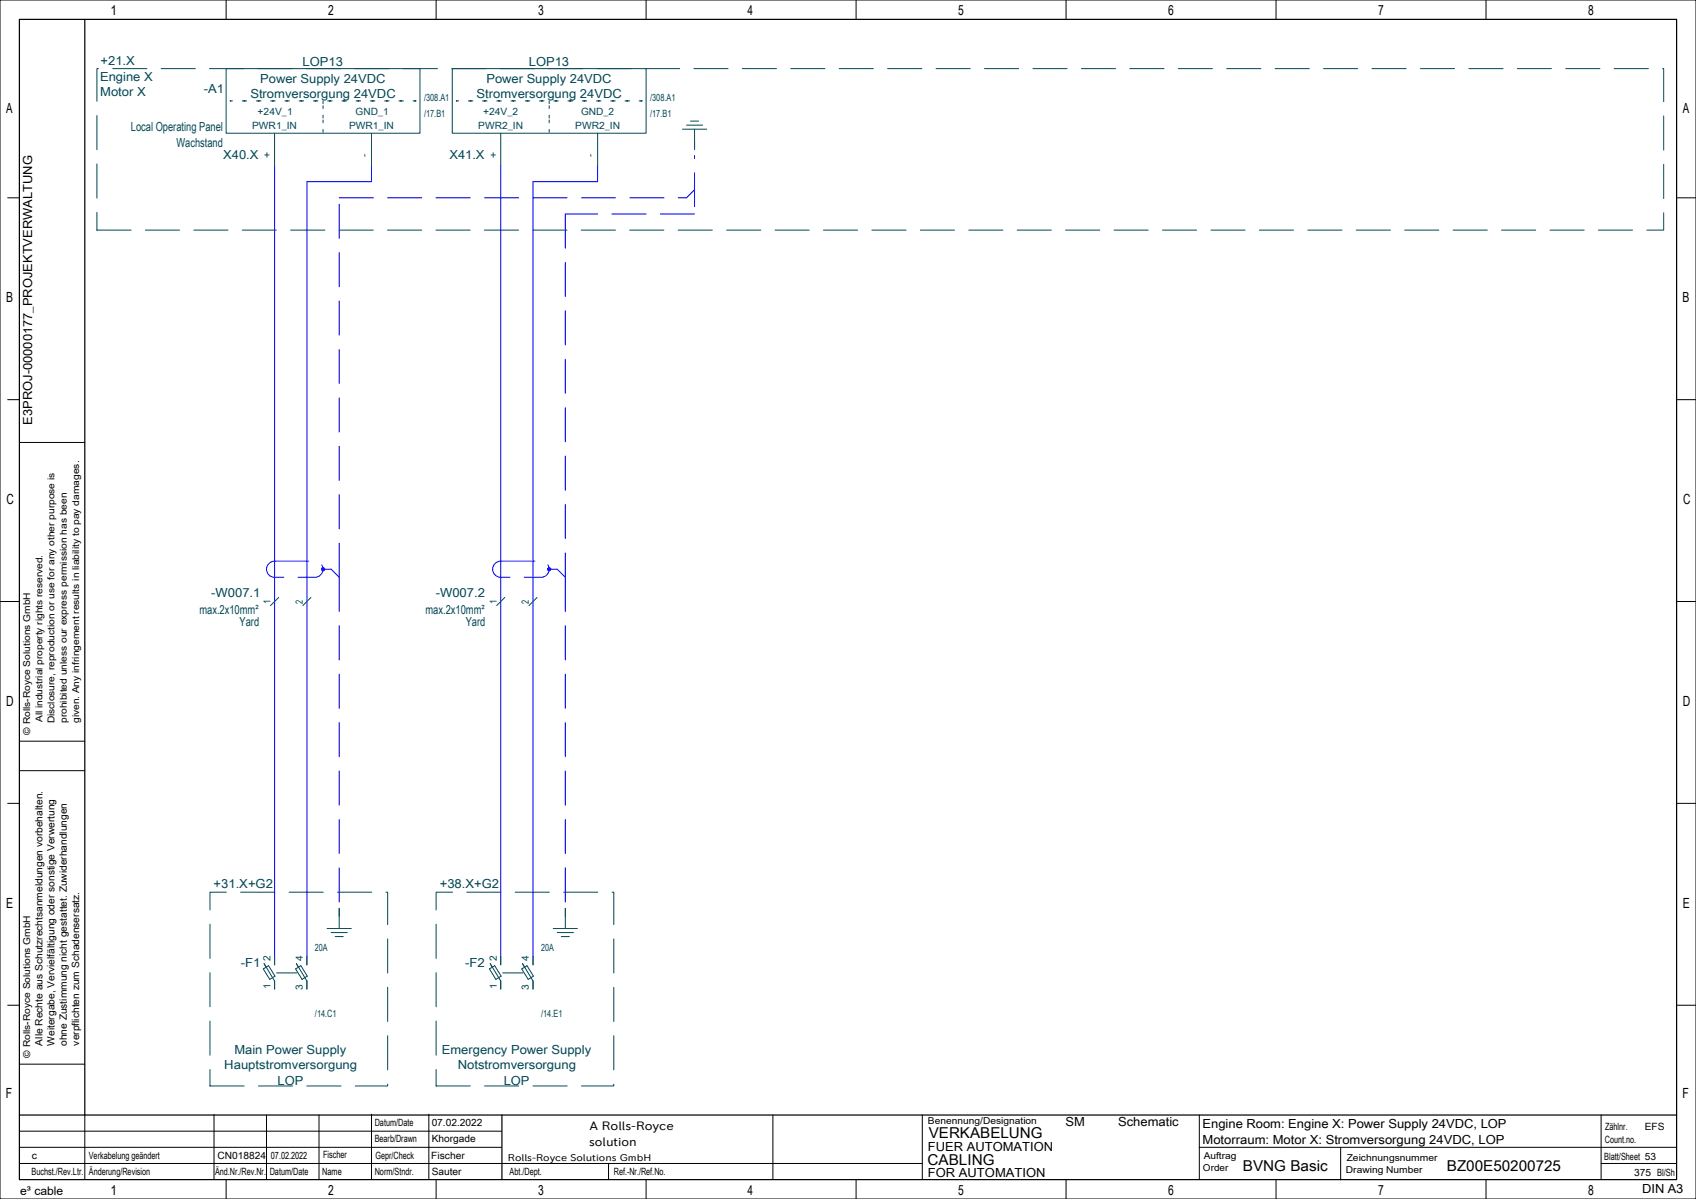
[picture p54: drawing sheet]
<svg xmlns="http://www.w3.org/2000/svg" width="420mm" height="297mm" viewBox="0 0 420 297" stroke-linecap="round" stroke-linejoin="round" font-family="sans-serif">
<defs><g id="words">
<g font-size="3.7">
<text x="230" y="282">VERKABELUNG</text>
<text x="229.7" y="288.5">CABLING</text>
<text x="307.8" y="290">BVNG Basic</text>
<text x="358.3" y="290">BZ00E50200725</text>
</g>
<g font-size="3.5">
<text x="27.3" y="3.8">1</text>
<text x="81.3" y="3.8">2</text>
<text x="133.3" y="3.8">3</text>
<text x="185.1" y="3.8">4</text>
<text x="237.3" y="3.8">5</text>
<text x="289.3" y="3.8">6</text>
<text x="341.3" y="3.8">7</text>
<text x="393.3" y="3.8">8</text>
<text x="1.5" y="28.1">A</text>
<text x="416.7" y="28.1">A</text>
<text x="1.5" y="74.9">B</text>
<text x="416.7" y="74.9">B</text>
<text x="1.6" y="124.9">C</text>
<text x="416.8" y="124.9">C</text>
<text x="1.5" y="174.9">D</text>
<text x="416.7" y="174.9">D</text>
<text x="1.5" y="224.9">E</text>
<text x="416.7" y="224.9">E</text>
<text x="1.5" y="271.9">F</text>
<text x="416.7" y="271.9">F</text>
<text x="27.3" y="296">1</text>
<text x="81.3" y="296">2</text>
<text x="133.3" y="296">3</text>
<text x="185.1" y="296">4</text>
<text x="237.3" y="296">5</text>
<text x="289.3" y="296">6</text>
<text x="341.3" y="296">7</text>
<text x="393.3" y="296">8</text>
</g>
<g font-size="3.1" fill="#004855">
<text x="24.9" y="16">+21.X</text>
<text x="75" y="16.2">LOP13</text>
<text x="131" y="16.2">LOP13</text>
<text x="24.8" y="20">Engine X</text>
<text x="24.8" y="23.9">Motor X</text>
<text x="50.5" y="23">-A1</text>
<text x="64.5" y="20.5">Power Supply 24VDC</text>
<text x="120.4" y="20.5">Power Supply 24VDC</text>
<text x="62" y="24.4">Stromversorgung 24VDC</text>
<text x="118" y="24.4">Stromversorgung 24VDC</text>
<text x="32.4" y="32.5">Local Operating Panel</text>
<text x="43.7" y="36.4">Wachstand</text>
<text x="55.3" y="39.5">X40.X</text>
<text x="111.3" y="39.5">X41.X</text>
<text x="52.3" y="148">-W007.1</text>
<text x="107.9" y="148">-W007.2</text>
<text x="49.4" y="152">max.2x10mm²</text>
<text x="59.3" y="155">Yard</text>
<text x="105.4" y="152">max.2x10mm²</text>
<text x="115.3" y="155">Yard</text>
<text x="52.9" y="220">+31.X+G2</text>
<text x="108.9" y="220">+38.X+G2</text>
<text x="59.6" y="239.5">-F1</text>
<text x="115.2" y="239.5">-F2</text>
<text x="58" y="261">Main Power Supply</text>
<text x="109.4" y="261">Emergency Power Supply</text>
<text x="55.6" y="264.9">Hauptstromversorgung</text>
<text x="68.8" y="268.7">LOP</text>
<text x="113.3" y="264.9">Notstromversorgung</text>
<text x="124.7" y="268.7">LOP</text>
</g>
<g font-size="3.1">
<text x="8" y="105.2" transform="rotate(-90 8 105.2)">E3PROJ-00000177_PROJEKTVERWALTUNG</text>
<text x="263.9" y="279">SM</text>
<text x="276.9" y="279">Schematic</text>
<text x="297.8" y="279.5">Engine Room: Engine X: Power Supply 24VDC, LOP</text>
<text x="229.8" y="285">FUER AUTOMATION</text>
<text x="297.8" y="283.4">Motorraum: Motor X: Stromversorgung 24VDC, LOP</text>
<text x="229.8" y="291.5">FOR AUTOMATION</text>
<text x="406.7" y="295.5">DIN A3</text>
</g>
<g font-size="3">
<text x="146" y="280">A Rolls-Royce</text>
<text x="145.9" y="284">solution</text>
</g>
<text font-size="2.9" x="5" y="296">e³ cable</text>
<g font-size="2.5" fill="#004855">
<text x="63.8" y="28.5">+24V_1</text>
<text x="88.1" y="28.5">GND_1</text>
<text x="105" y="25">/308.A1</text>
<text x="105" y="29">/17.B1</text>
<text x="119.6" y="28.5">+24V_2</text>
<text x="143.9" y="28.5">GND_2</text>
<text x="161" y="25">/308.A1</text>
<text x="161" y="29">/17.B1</text>
<text x="62.5" y="32">PWR1_IN</text>
<text x="86.4" y="32">PWR1_IN</text>
<text x="118.5" y="32">PWR2_IN</text>
<text x="142.4" y="32">PWR2_IN</text>
<text x="67" y="39.1" transform="rotate(-90 67 39.1)">+</text>
<text x="91" y="39" transform="rotate(-90 91 39)">-</text>
<text x="123" y="39.1" transform="rotate(-90 123 39.1)">+</text>
<text x="147" y="39" transform="rotate(-90 147 39)">-</text>
<text x="67" y="149.7" transform="rotate(-90 67 149.7)">1</text>
<text x="75" y="149.5" transform="rotate(-90 75 149.5)">2</text>
<text x="123" y="149.7" transform="rotate(-90 123 149.7)">1</text>
<text x="131" y="149.5" transform="rotate(-90 131 149.5)">2</text>
<text x="67" y="238" transform="rotate(-90 67 238)">2</text>
<text x="75" y="238" transform="rotate(-90 75 238)">4</text>
<text x="78" y="235.5">20A</text>
<text x="123" y="238" transform="rotate(-90 123 238)">2</text>
<text x="131" y="238" transform="rotate(-90 131 238)">4</text>
<text x="134" y="235.5">20A</text>
<text x="67" y="245" transform="rotate(-90 67 245)">1</text>
<text x="75" y="245.3" transform="rotate(-90 75 245.3)">3</text>
<text x="123" y="245" transform="rotate(-90 123 245)">1</text>
<text x="131" y="245.3" transform="rotate(-90 131 245.3)">3</text>
<text x="78" y="252">/14.C1</text>
<text x="134" y="252">/14.E1</text>
</g>
<g font-size="2.5">
<text x="10.5" y="259" transform="rotate(-90 10.5 259)">Alle Rechte aus Schutzrechtsanmeldungen vorbehalten.</text>
<text x="13.5" y="259" transform="rotate(-90 13.5 259)">Weitergabe, Vervielfältigung oder sonstige Verwertung</text>
<text x="16.6" y="259.1" transform="rotate(-90 16.6 259.1)">ohne Zustimmung nicht gestattet. Zuwiderhandlungen</text>
<text x="19.6" y="259" transform="rotate(-90 19.6 259)">verpflichten zum Schadensersatz.</text>
<text x="92.8" y="279">Datum/Date</text>
<text x="106.9" y="279">07.02.2022</text>
<text x="397.5" y="280">Zählnr.</text>
<text x="407.3" y="280">EFS</text>
<text x="7.9" y="287">c</text>
<text x="22" y="287">Verkabelung geändert</text>
<text x="53.9" y="287">CN018824</text>
<text x="67.1" y="287">07.02.2022</text>
<text x="80" y="286.8">Fischer</text>
<text x="92.8" y="283">Bearb/Drawn</text>
<text x="93" y="287">Gepr/Check</text>
<text x="106.8" y="287">Fischer</text>
<text x="106.9" y="283">Khorgade</text>
<text x="397.3" y="287.3">Blatt/Sheet 53</text>
<text x="397.4" y="283">Count.no.</text>
<text x="7.8" y="291">Buchst./Rev.Ltr.</text>
<text x="22" y="291">Änderung/Revision</text>
<text x="53.3" y="291">Änd.Nr./Rev.Nr.</text>
<text x="66.8" y="291">Datum/Date</text>
<text x="79.8" y="291">Name</text>
<text x="92.8" y="291">Norm/Stndr.</text>
<text x="106.9" y="291">Sauter</text>
<text x="126.2" y="291">Abt./Dept.</text>
<text x="152" y="291">Ref.-Nr./Ref.No.</text>
<text x="404.7" y="291.2">375 Bl/Sh</text>
</g>
<text font-size="2.4" x="125.8" y="287.5">Rolls-Royce Solutions GmbH</text>
<g font-size="2.3">
<text x="10.5" y="178.9" transform="rotate(-90 10.5 178.9)">All industrial property rights reserved.</text>
<text x="13.5" y="179.2" transform="rotate(-90 13.5 179.2)">Disclosure, reproduction or use for any other purpose is</text>
<text x="16.6" y="179.1" transform="rotate(-90 16.6 179.1)">prohibited unless our express permission has been</text>
<text x="19.6" y="179.1" transform="rotate(-90 19.6 179.1)">given. Any infringement results in liability to pay damages.</text>
<text x="7.5" y="182" transform="rotate(-90 7.5 182)">© Rolls-Royce Solutions GmbH</text>
<text x="7.5" y="262" transform="rotate(-90 7.5 262)">© Rolls-Royce Solutions GmbH</text>
<text x="229.8" y="278.5">Benennung/Designation</text>
<text x="298.1" y="287">Auftrag</text>
<text x="333.5" y="287.5">Zeichnungsnummer</text>
<text x="297.9" y="290">Order</text>
<text x="333.3" y="290.5">Drawing Number</text>
</g>
</g></defs>
<g fill="none" stroke="#000" stroke-width=".25">
<path d="M0 0h420v297h-420zM56 0v4.8M108 0v4.8M160 0v4.8M212 0v4.8M264 0v4.8M316 0v4.8M368 0v4.8M1.9 49h2.9M415.2 49h4.8M1.9 99h2.9M415.2 99h4.8"/>
<path d="M4.8 109.6h16.2M0 149h4.8M415.2 149h4.7M1.9 199h2.9M4.8 190.9h16.2M4.8 183.6h16.2M415.2 199h4.8M1.9 249h2.9M415.2 249h4.8M4.8 263.6h16.2M21 276.2v16M53 276.1v16"/>
<path d="M66 276.2v16M79 276.2v16M92 276v16M106.2 276v16M191.4 276.2v16M228.4 276.2v16M297 276.2v16M396.5 276.2v15.8M4.8 284.2h119.4M4.8 288.2h223.6M4.8 280.2h119.4M56 292.2v4.8"/>
<path d="M108 292.2v4.8M150.7 288.2v4M160 292.2v4.8M212 292.2v4.8M264 292.2v4.8M297 284.2h118.2M316 292.2v4.8M332 284.3v8M368 292.2v4.8M396.5 288.2h18.7"/>
</g>
<path d="M4.8 4.8h410.4v287.4h-410.4zM21 4.8v271.4M4.8 276.2h410.4M124.3 276.2v15.9" fill="none" stroke="#000" stroke-width=".3"/>
<path d="M24 17h388v40h-388zM52 221h44v48h-44zM108 221h44v48h-44zM68.5 241h5M124.5 241h5" fill="none" stroke="#004855" stroke-width=".25" stroke-dasharray="8.5 3.5"/>
<path d="M84 49h86M140 53v90M172 53h-32M68 139h10a2 2 0 0 1 2 2 2 2 0 0 1-2 2h-10a2 2 0 0 1-2-2 2 2 0 0 1 2-2M124 139h10a2 2 0 0 1 2 2 2 2 0 0 1-2 2h-10a2 2 0 0 1-2-2 2 2 0 0 1 2-2M84 143v82M84 143v-94M140 143v82" fill="none" stroke="#00f" stroke-width=".25" stroke-dasharray="8.5 3.5"/>
<g fill="none" stroke="#004855" stroke-width=".25">
<path d="M56 17h48v16h-48zM112 17h48v16h-48zM68 33v8M92 33v8M124 33v8M148 33v8M169 32h6M170 31h4M171 30h2M172 32v5M69 148l-2 2M77 148l-2 2"/>
<path d="M125 148l-2 2M133 148l-2 2M65.9 239.6l-.5-.9 2.6 4.3v2M68 237v2M73.9 239.6l-.5-.9 2.6 4.3v2M76 237v2M81 230h6M82 231h4M83 232h2M84 225v5M121.9 239.6l-.5-.9 2.6 4.3v2M124 237v2"/>
<path d="M129.9 239.6l-.5-.9 2.6 4.3v2M132 237v2M137 230h6M138 231h4M139 232h2M140 225v5M65.2 240l1.3-.8 1.6 2.6-1.3 .8zM73.2 240l1.3-.8 1.6 2.6-1.3 .8zM121.2 240l1.3-.8 1.6 2.6-1.3 .8zM129.2 240l1.3-.8 1.6 2.6-1.3 .8z"/>
</g>
<g fill="#00f" stroke="#00f" stroke-width=".25">
<circle cx="80" cy="141" r=".4"/>
<circle cx="136" cy="141" r=".4"/>
</g>
<path d="M68 41v196M92 41v4h-16v192M124 41v196M148 41v4h-16v192" fill="none" stroke="#00f" stroke-width=".25"/>
<path d="M170 49l2-2M172 47v6M172 47v-10M80 141h2M82 141l2 2M138 141h-2M140 143l-2-2" fill="none" stroke="#00f" stroke-width=".25" stroke-dasharray="4.2 3.5 .7 3.5"/>
<path d="M57 25h46zM80 25v8zM113 25h46zM136 25v8z" fill="none" stroke="#004855" stroke-width=".25" stroke-dasharray=".7 2.8"/>
<use href="#words"/>
</svg>
